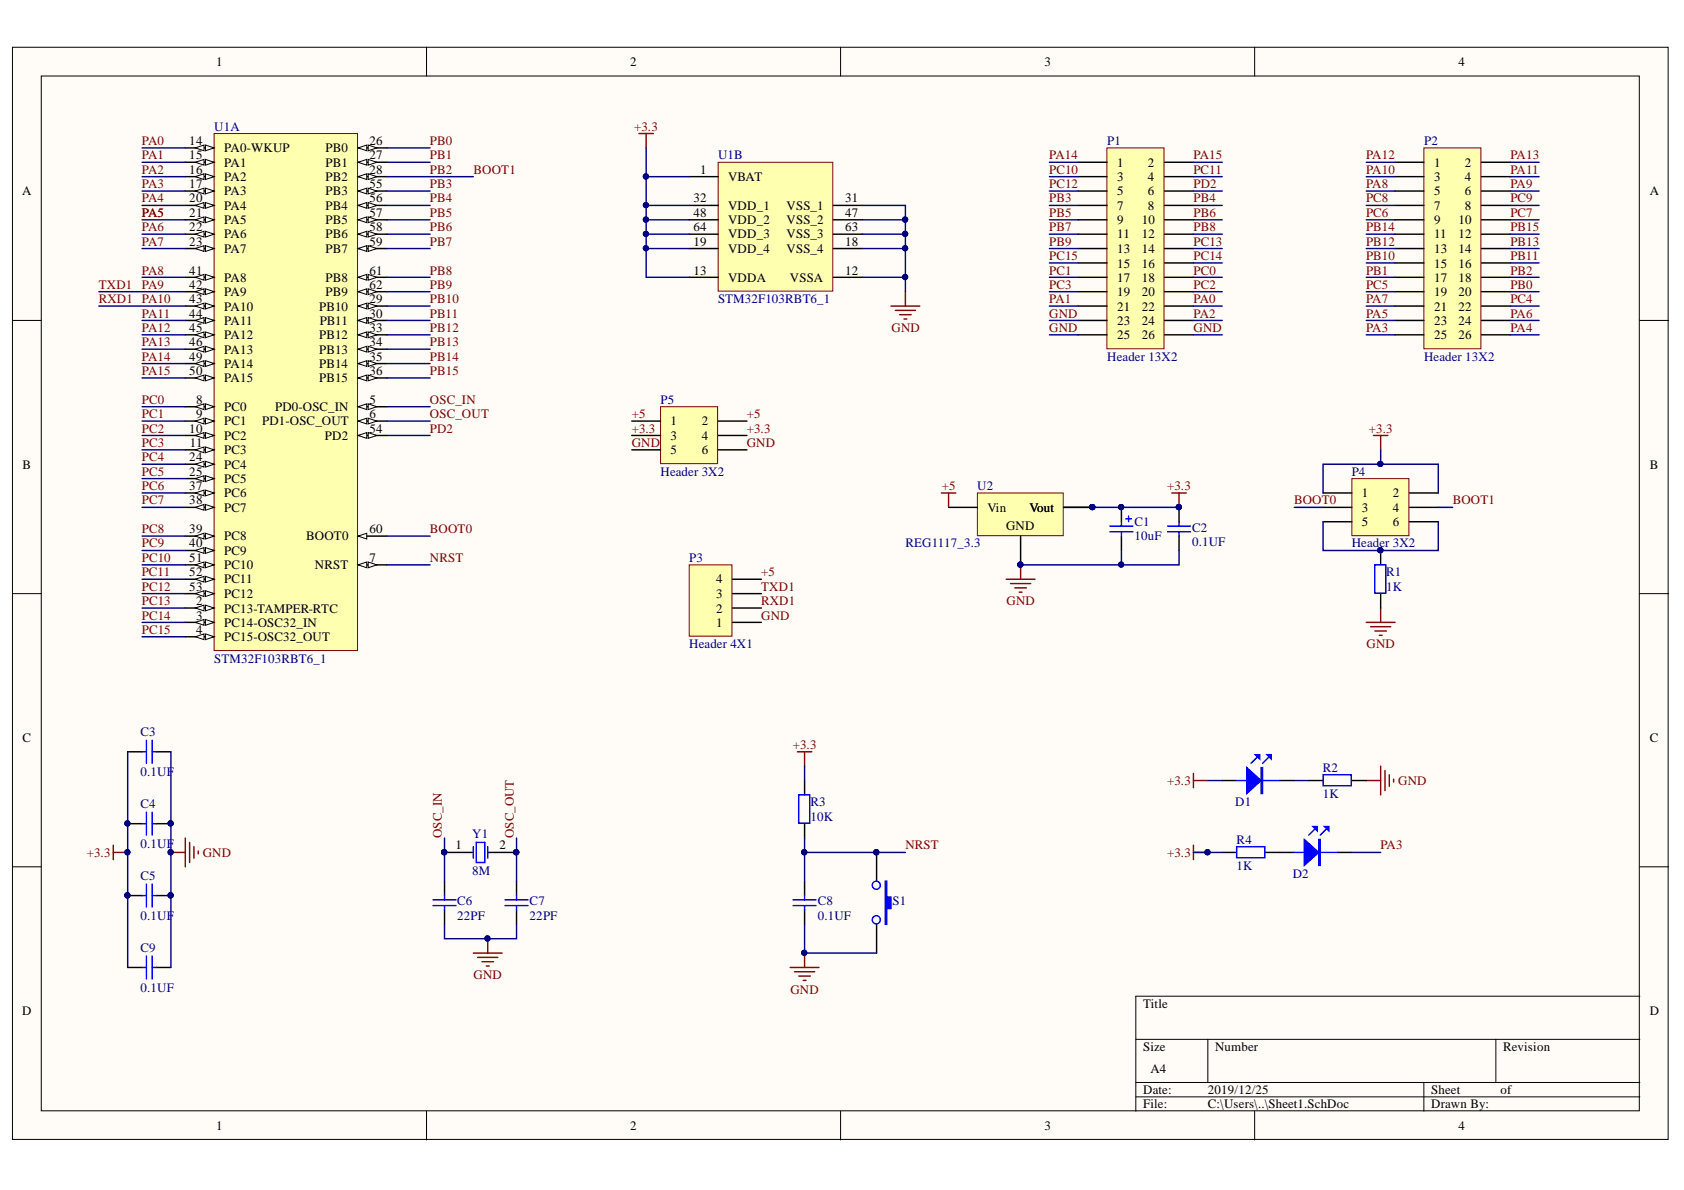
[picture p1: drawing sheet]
<svg xmlns="http://www.w3.org/2000/svg" width="297mm" height="210mm" viewBox="0 0 297 210" stroke-linecap="round" stroke-linejoin="round" font-family="sans-serif">
<defs><g id="words">
<g font-size="2.3">
<text x="38.1" y="11.6">1</text>
<text x="111.2" y="11.6">2</text>
<text x="184.2" y="11.6">3</text>
<text x="257.3" y="11.6">4</text>
<text x="33.4" y="25.6">14</text>
<text x="33.4" y="28.1">15</text>
<text x="39.6" y="26.8">PA0-WKUP</text>
<text x="39.6" y="29.4">PA1</text>
<text x="57.4" y="26.8">PB0</text>
<text x="57.4" y="29.4">PB1</text>
<text x="65.2" y="25.6">26</text>
<text x="65.2" y="28.1">27</text>
<text x="197.1" y="29.4">1</text>
<text x="202.5" y="29.4">2</text>
<text x="253" y="29.4">1</text>
<text x="258.4" y="29.4">2</text>
<text x="3.9" y="34.4">A</text>
<text x="33.4" y="30.6">16</text>
<text x="33.4" y="33.2">17</text>
<text x="33.4" y="35.7">20</text>
<text x="39.6" y="31.9">PA2</text>
<text x="39.6" y="34.4">PA3</text>
<text x="57.4" y="31.9">PB2</text>
<text x="57.4" y="34.4">PB3</text>
<text x="65.2" y="30.6">28</text>
<text x="65.2" y="33.2">55</text>
<text x="65.2" y="35.7">56</text>
<text x="122.3" y="35.7">32</text>
<text x="123.5" y="30.6">1</text>
<text x="128.4" y="31.9">VBAT</text>
<text x="149.1" y="35.7">31</text>
<text x="197.1" y="31.9">3</text>
<text x="197.1" y="34.4">5</text>
<text x="202.5" y="31.9">4</text>
<text x="202.5" y="34.4">6</text>
<text x="253" y="31.9">3</text>
<text x="253" y="34.4">5</text>
<text x="258.4" y="31.9">4</text>
<text x="258.4" y="34.4">6</text>
<text x="291" y="34.4">A</text>
<text x="33.4" y="38.2">21</text>
<text x="33.4" y="40.8">22</text>
<text x="39.6" y="37">PA4</text>
<text x="39.6" y="39.5">PA5</text>
<text x="57.4" y="37">PB4</text>
<text x="57.4" y="39.5">PB5</text>
<text x="65.2" y="38.2">57</text>
<text x="65.2" y="40.8">58</text>
<text x="122.3" y="38.2">48</text>
<text x="122.3" y="40.8">64</text>
<text x="128.4" y="37">VDD_1</text>
<text x="128.4" y="39.5">VDD_2</text>
<text x="138.7" y="37">VSS_1</text>
<text x="138.7" y="39.5">VSS_2</text>
<text x="149.1" y="38.2">47</text>
<text x="149.1" y="40.8">63</text>
<text x="197.1" y="37">7</text>
<text x="197.1" y="39.5">9</text>
<text x="201.4" y="39.5">10</text>
<text x="202.5" y="37">8</text>
<text x="253" y="37">7</text>
<text x="253" y="39.5">9</text>
<text x="257.3" y="39.5">10</text>
<text x="258.4" y="37">8</text>
<text x="33.4" y="43.4">23</text>
<text x="39.6" y="42">PA6</text>
<text x="39.6" y="44.7">PA7</text>
<text x="57.4" y="42">PB6</text>
<text x="57.4" y="44.7">PB7</text>
<text x="65.2" y="43.4">59</text>
<text x="122.3" y="43.4">19</text>
<text x="128.4" y="44.7">VDD_4</text>
<text x="128.4" y="42">VDD_3</text>
<text x="138.7" y="44.7">VSS_4</text>
<text x="138.7" y="42">VSS_3</text>
<text x="149.1" y="43.4">18</text>
<text x="197.1" y="42">11</text>
<text x="197.1" y="44.7">13</text>
<text x="197.1" y="47.2">15</text>
<text x="201.4" y="42">12</text>
<text x="201.4" y="44.7">14</text>
<text x="201.4" y="47.2">16</text>
<text x="253" y="42">11</text>
<text x="253" y="44.7">13</text>
<text x="253" y="47.2">15</text>
<text x="257.3" y="42">12</text>
<text x="257.3" y="44.7">14</text>
<text x="257.3" y="47.2">16</text>
<text x="33.4" y="48.5">41</text>
<text x="33.4" y="51">42</text>
<text x="33.4" y="53.5">43</text>
<text x="39.6" y="49.7">PA8</text>
<text x="39.6" y="52.3">PA9</text>
<text x="57.4" y="49.7">PB8</text>
<text x="57.4" y="52.3">PB9</text>
<text x="65.2" y="53.5">29</text>
<text x="65.2" y="48.5">61</text>
<text x="65.2" y="51">62</text>
<text x="122.3" y="48.5">13</text>
<text x="128.4" y="49.7">VDDA</text>
<text x="139.3" y="49.7">VSSA</text>
<text x="149.1" y="48.5">12</text>
<text x="197.1" y="49.7">17</text>
<text x="197.1" y="52.3">19</text>
<text x="201.4" y="49.7">18</text>
<text x="201.4" y="52.3">20</text>
<text x="253" y="49.7">17</text>
<text x="253" y="52.3">19</text>
<text x="257.3" y="49.7">18</text>
<text x="257.3" y="52.3">20</text>
<text x="33.4" y="56.1">44</text>
<text x="33.4" y="58.6">45</text>
<text x="39.6" y="54.8">PA10</text>
<text x="39.6" y="57.3">PA11</text>
<text x="39.6" y="59.9">PA12</text>
<text x="56.3" y="54.8">PB10</text>
<text x="56.3" y="59.9">PB12</text>
<text x="56.4" y="57.3">PB11</text>
<text x="65.2" y="56.1">30</text>
<text x="65.2" y="58.6">33</text>
<text x="197.1" y="54.8">21</text>
<text x="197.1" y="57.3">23</text>
<text x="197.1" y="59.9">25</text>
<text x="201.4" y="54.8">22</text>
<text x="201.4" y="57.3">24</text>
<text x="201.4" y="59.9">26</text>
<text x="253" y="54.8">21</text>
<text x="253" y="57.3">23</text>
<text x="253" y="59.9">25</text>
<text x="257.3" y="54.8">22</text>
<text x="257.3" y="57.3">24</text>
<text x="257.3" y="59.9">26</text>
<text x="33.4" y="61.1">46</text>
<text x="33.4" y="63.6">49</text>
<text x="39.6" y="62.4">PA13</text>
<text x="39.6" y="64.9">PA14</text>
<text x="56.3" y="62.4">PB13</text>
<text x="56.3" y="64.9">PB14</text>
<text x="65.2" y="61.1">34</text>
<text x="65.2" y="63.6">35</text>
<text x="33.4" y="66.2">50</text>
<text x="34.6" y="71.2">8</text>
<text x="39.6" y="67.4">PA15</text>
<text x="56.3" y="67.4">PB15</text>
<text x="65.2" y="66.2">36</text>
<text x="65.2" y="71.2">5</text>
<text x="33.4" y="76.3">10</text>
<text x="34.6" y="73.8">9</text>
<text x="39.6" y="72.5">PC0</text>
<text x="39.6" y="75">PC1</text>
<text x="39.6" y="77.6">PC2</text>
<text x="46.2" y="75">PD1-OSC_OUT</text>
<text x="48.5" y="72.5">PD0-OSC_IN</text>
<text x="57.3" y="77.6">PD2</text>
<text x="65.2" y="73.8">6</text>
<text x="65.2" y="76.3">54</text>
<text x="118.3" y="75">1</text>
<text x="118.3" y="77.6">3</text>
<text x="123.8" y="75">2</text>
<text x="123.8" y="77.6">4</text>
<text x="4" y="82.6">B</text>
<text x="33.4" y="81.4">24</text>
<text x="33.4" y="83.9">25</text>
<text x="33.5" y="78.8">11</text>
<text x="39.6" y="80.1">PC3</text>
<text x="39.6" y="82.6">PC4</text>
<text x="118.3" y="80.1">5</text>
<text x="123.8" y="80.1">6</text>
<text x="291" y="82.6">B</text>
<text x="33.4" y="86.4">37</text>
<text x="33.4" y="89">38</text>
<text x="39.6" y="85.2">PC5</text>
<text x="39.6" y="87.7">PC6</text>
<text x="240.2" y="87.7">1</text>
<text x="245.7" y="87.7">2</text>
<text x="33.4" y="94">39</text>
<text x="39.6" y="90.2">PC7</text>
<text x="39.6" y="95.3">PC8</text>
<text x="54" y="95.3">BOOT0</text>
<text x="65.2" y="94">60</text>
<text x="174.2" y="90.2">Vin</text>
<text x="177.5" y="93.5">GND</text>
<text x="181.6" y="90.2">Vout</text>
<text x="240.2" y="90.2">3</text>
<text x="240.2" y="92.8">5</text>
<text x="245.7" y="90.2">4</text>
<text x="245.7" y="92.8">6</text>
<text x="33.4" y="96.6">40</text>
<text x="33.4" y="99.1">51</text>
<text x="33.4" y="101.6">52</text>
<text x="39.6" y="97.8">PC9</text>
<text x="39.6" y="100.4">PC10</text>
<text x="55.5" y="100.4">NRST</text>
<text x="65.2" y="99.1">7</text>
<text x="33.4" y="104.3">53</text>
<text x="34.6" y="106.8">2</text>
<text x="39.6" y="102.9">PC11</text>
<text x="39.6" y="105.5">PC12</text>
<text x="126.3" y="105.5">3</text>
<text x="126.3" y="102.9">4</text>
<text x="34.6" y="109.3">3</text>
<text x="34.6" y="111.9">4</text>
<text x="39.6" y="108.1">PC13-TAMPER-RTC</text>
<text x="39.6" y="110.6">PC14-OSC32_IN</text>
<text x="39.6" y="113.1">PC15-OSC32_OUT</text>
<text x="126.3" y="110.6">1</text>
<text x="126.3" y="108.1">2</text>
<text x="4" y="130.8">C</text>
<text x="291" y="130.8">C</text>
<text x="80.3" y="149.8">1</text>
<text x="88.1" y="149.8">2</text>
<text x="3.9" y="179">D</text>
<text x="201.6" y="177.8">Title</text>
<text x="291" y="179">D</text>
<text x="201.6" y="185.4">Size</text>
<text x="214.3" y="185.4">Number</text>
<text x="265.1" y="185.4">Revision</text>
<text x="202.9" y="189.2">A4</text>
<text x="201.6" y="193">Date:</text>
<text x="201.6" y="195.5">File:</text>
<text x="213.1" y="193">2019/12/25</text>
<text x="213.1" y="195.5">C:\Users\..\Sheet1.SchDoc</text>
<text x="252.5" y="193">Sheet</text>
<text x="252.5" y="195.5">Drawn By:</text>
<text x="264.7" y="193">of</text>
<text x="38.1" y="199.3">1</text>
<text x="111.2" y="199.3">2</text>
<text x="184.2" y="199.3">3</text>
<text x="257.3" y="199.3">4</text>
</g>
<g font-size="2.3" fill="#000080">
<text x="37.8" y="23">U1A</text>
<text x="126.7" y="28.1">U1B</text>
<text x="195.3" y="25.6">P1</text>
<text x="251.2" y="25.6">P2</text>
<text x="126.7" y="53.5">STM32F103RBT6_1</text>
<text x="195.3" y="63.6">Header 13X2</text>
<text x="251.2" y="63.6">Header 13X2</text>
<text x="116.5" y="71.2">P5</text>
<text x="116.5" y="83.9">Header 3X2</text>
<text x="238.4" y="83.9">P4</text>
<text x="172.4" y="86.4">U2</text>
<text x="200.1" y="92.8">C1</text>
<text x="200.1" y="95.3">10uF</text>
<text x="210.3" y="93.8">C2</text>
<text x="121.6" y="99.1">P3</text>
<text x="159.7" y="96.6">REG1117_3.3</text>
<text x="210.3" y="96.3">0.1UF</text>
<text x="238.4" y="96.6">Header 3X2</text>
<text x="244.5" y="101.6">R1</text>
<text x="244.5" y="104.3">1K</text>
<text x="37.8" y="116.9">STM32F103RBT6_1</text>
<text x="121.6" y="114.4">Header 4X1</text>
<text x="24.8" y="129.8">C3</text>
<text x="24.8" y="136.9">0.1UF</text>
<text x="233.3" y="136.2">R2</text>
<text x="24.8" y="142.5">C4</text>
<text x="143" y="142.2">R3</text>
<text x="217.9" y="142.2">D1</text>
<text x="233.3" y="140.7">1K</text>
<text x="24.8" y="149.6">0.1UF</text>
<text x="83.3" y="147.8">Y1</text>
<text x="143" y="144.8">10K</text>
<text x="218.1" y="148.8">R4</text>
<text x="24.8" y="155.2">C5</text>
<text x="83.3" y="154.4">8M</text>
<text x="218.1" y="153.4">1K</text>
<text x="228" y="154.9">D2</text>
<text x="80.7" y="159.7">C6</text>
<text x="93.4" y="159.7">C7</text>
<text x="144.2" y="159.7">C8</text>
<text x="157.4" y="159.7">S1</text>
<text x="24.8" y="167.9">C9</text>
<text x="24.8" y="162.3">0.1UF</text>
<text x="80.7" y="162.3">22PF</text>
<text x="93.4" y="162.3">22PF</text>
<text x="144.2" y="162.3">0.1UF</text>
<text x="24.8" y="175">0.1UF</text>
</g>
<g font-size="2.3" fill="#800000">
<text x="111.9" y="23">+3.3</text>
<text x="25" y="25.6">PA0</text>
<text x="25" y="28.1">PA1</text>
<text x="75.8" y="25.6">PB0</text>
<text x="75.8" y="28.1">PB1</text>
<text x="185.1" y="28.1">PA14</text>
<text x="210.5" y="28.1">PA15</text>
<text x="241" y="28.1">PA12</text>
<text x="266.4" y="28.1">PA13</text>
<text x="25" y="30.6">PA2</text>
<text x="25" y="33.2">PA3</text>
<text x="25" y="35.7">PA4</text>
<text x="75.8" y="30.6">PB2</text>
<text x="75.8" y="33.2">PB3</text>
<text x="75.8" y="35.7">PB4</text>
<text x="83.5" y="30.6">BOOT1</text>
<text x="185.1" y="30.6">PC10</text>
<text x="185.1" y="33.2">PC12</text>
<text x="185.1" y="35.7">PB3</text>
<text x="210.5" y="30.6">PC11</text>
<text x="210.5" y="33.2">PD2</text>
<text x="210.5" y="35.7">PB4</text>
<text x="241" y="30.6">PA10</text>
<text x="241" y="35.7">PC8</text>
<text x="241" y="33.2">PA8</text>
<text x="266.4" y="35.7">PC9</text>
<text x="266.4" y="33.2">PA9</text>
<text x="266.4" y="30.6">PA11</text>
<text x="25" y="38.2">PA5</text>
<text x="25" y="40.8">PA6</text>
<text x="75.8" y="38.2">PB5</text>
<text x="75.8" y="40.8">PB6</text>
<text x="185.1" y="38.2">PB5</text>
<text x="185.1" y="40.8">PB7</text>
<text x="210.5" y="38.2">PB6</text>
<text x="210.5" y="40.8">PB8</text>
<text x="241" y="40.8">PB14</text>
<text x="241" y="38.2">PC6</text>
<text x="266.4" y="38.2">PC7</text>
<text x="266.4" y="40.8">PB15</text>
<text x="25" y="43.4">PA7</text>
<text x="75.8" y="43.4">PB7</text>
<text x="185.1" y="43.4">PB9</text>
<text x="185.1" y="45.9">PC15</text>
<text x="210.5" y="43.4">PC13</text>
<text x="210.5" y="45.9">PC14</text>
<text x="241" y="45.9">PB10</text>
<text x="241" y="43.4">PB12</text>
<text x="266.4" y="43.4">PB13</text>
<text x="266.4" y="45.9">PB11</text>
<text x="17.4" y="51">TXD1</text>
<text x="17.4" y="53.5">RXD1 PA10</text>
<text x="25" y="48.5">PA8</text>
<text x="25" y="51">PA9</text>
<text x="75.8" y="48.5">PB8</text>
<text x="75.8" y="51">PB9</text>
<text x="75.8" y="53.5">PB10</text>
<text x="185.1" y="48.5">PC1</text>
<text x="185.1" y="51">PC3</text>
<text x="185.1" y="53.5">PA1</text>
<text x="210.5" y="48.5">PC0</text>
<text x="210.5" y="51">PC2</text>
<text x="210.5" y="53.5">PA0</text>
<text x="241" y="53.5">PA7</text>
<text x="241" y="51">PC5</text>
<text x="241" y="48.5">PB1</text>
<text x="266.4" y="53.5">PC4</text>
<text x="266.4" y="51">PB0</text>
<text x="266.4" y="48.5">PB2</text>
<text x="25" y="56.1">PA11</text>
<text x="25" y="58.6">PA12</text>
<text x="75.8" y="56.1">PB11</text>
<text x="75.8" y="58.6">PB12</text>
<text x="157.3" y="58.6">GND</text>
<text x="185.1" y="56.1">GND</text>
<text x="185.1" y="58.6">GND</text>
<text x="210.5" y="56.1">PA2</text>
<text x="210.5" y="58.6">GND</text>
<text x="241" y="56.1">PA5</text>
<text x="241" y="58.6">PA3</text>
<text x="266.4" y="56.1">PA6</text>
<text x="266.4" y="58.6">PA4</text>
<text x="25" y="61.1">PA13</text>
<text x="25" y="63.6">PA14</text>
<text x="75.8" y="61.1">PB13</text>
<text x="75.8" y="63.6">PB14</text>
<text x="25" y="66.2">PA15</text>
<text x="25" y="71.2">PC0</text>
<text x="75.8" y="66.2">PB15</text>
<text x="75.8" y="71.2">OSC_IN</text>
<text x="25" y="73.8">PC1</text>
<text x="25" y="76.3">PC2</text>
<text x="75.8" y="73.8">OSC_OUT</text>
<text x="75.8" y="76.3">PD2</text>
<text x="111.4" y="73.8">+5</text>
<text x="111.4" y="76.3">+3.3</text>
<text x="131.7" y="73.8">+5</text>
<text x="131.7" y="76.3">+3.3</text>
<text x="241.5" y="76.3">+3.3</text>
<text x="25" y="78.8">PC3</text>
<text x="25" y="81.4">PC4</text>
<text x="25" y="83.9">PC5</text>
<text x="111.4" y="78.8">GND</text>
<text x="131.7" y="78.8">GND</text>
<text x="25" y="86.4">PC6</text>
<text x="25" y="89">PC7</text>
<text x="166.1" y="86.4">+5</text>
<text x="205.9" y="86.4">+3.3</text>
<text x="228.3" y="89">BOOT0</text>
<text x="256.3" y="89">BOOT1</text>
<text x="25" y="94">PC8</text>
<text x="75.8" y="94">BOOT0</text>
<text x="25" y="96.6">PC9</text>
<text x="25" y="99.1">PC10</text>
<text x="25" y="101.6">PC11</text>
<text x="75.8" y="99.1">NRST</text>
<text x="134.3" y="101.6">+5</text>
<text x="25" y="104.3">PC12</text>
<text x="25" y="106.8">PC13</text>
<text x="134.3" y="104.3">TXD1</text>
<text x="134.3" y="106.8">RXD1</text>
<text x="177.5" y="106.8">GND</text>
<text x="25" y="109.3">PC14</text>
<text x="25" y="111.9">PC15</text>
<text x="134.3" y="109.3">GND</text>
<text x="241" y="114.4">GND</text>
<text x="139.8" y="132.1">+3.3</text>
<text x="205.9" y="138.4">+3.3</text>
<text x="246.6" y="138.4">GND</text>
<text x="78" y="147.8" transform="rotate(-90 78 147.8)">OSC_IN</text>
<text x="90.6" y="147.8" transform="rotate(-90 90.6 147.8)">OSC_OUT</text>
<text x="159.7" y="149.8">NRST</text>
<text x="243.5" y="149.8">PA3</text>
<text x="15.3" y="151.1">+3.3</text>
<text x="35.8" y="151.1">GND</text>
<text x="205.9" y="151.1">+3.3</text>
<text x="83.5" y="172.7">GND</text>
<text x="139.4" y="175.3">GND</text>
</g>
</g></defs>
<g fill="#fffcf8" stroke="#000" stroke-width=".18">
<path d="M2.2 8.3h292v192.7h-292z"/>
<path d="M7.3 13.4h281.9v182.5h-281.9z"/>
</g>
<g fill="none" stroke="#000" stroke-width=".18">
<path d="M75.2 8.3v5.1M148.3 8.3v5.1M221.3 8.3v5.1M2.2 56.5h5.1M289.3 56.5h5M2.2 104.7h5.1M289.3 104.7h5M2.2 152.9h5.1M289.3 152.9h5M289.3 175.7h-89v20.3M75.2 196v5.1M148.3 196v5.1"/>
<path d="M200.3 183.3h89M200.3 190.9h89M200.3 193.5h89M213 183.3v7.6M221.3 196v5.1M251.2 190.9v5.1M263.9 183.3v7.6"/>
</g>
<g fill="none" stroke="#800000" stroke-width=".25">
<path d="M112.7 23.6h2.5M114 23.6v2.5M157.2 54h5M157.9 54.7h3.6M158.7 55.5h2M159.4 56.3h.6M159.7 51.5v2.5M242.3 76.8h2.5M243.5 76.8v2.5M166.1 87h2.5M167.3 87v2.5M180 99.6v2.6"/>
<path d="M206.7 87h2.5M208 87v2.5M177.5 102.2h5.1M178.2 102.9h3.6M179 103.7h2M179.8 104.5h.5M241 109.8h5.1M241.8 110.5h3.5M242.5 111.3h2.1M243.3 112.1h.5M243.5 107.2v2.6M140.6 132.6h2.6"/>
<path d="M141.9 132.6v2.5M210.5 137.7h2.5M210.5 136.4v2.5M241 137.7h2.5M243.5 135.1v5.1M244.3 135.9v3.6M245.1 136.7v2M245.8 137.4v.5M20 149.1v2.5M20 150.4h2.5M30.1 150.4h2.6M32.7 147.8v5.1"/>
<path d="M33.4 148.6v3.5M34.2 149.3v2.1M35 150.1v.5M83.5 168.1h5.1M84.3 168.9h3.5M85 169.6h2M85.8 170.4h.5M86 165.6v2.5M139.4 170.6h5.1M140.1 171.4h3.6M140.9 172.2h2M141.7 172.9h.5"/>
<path d="M141.9 168.1v2.5"/>
</g>
<g fill="#000080" stroke="#000080" stroke-width=".18">
<circle cx="22.5" cy="150.3" r=".46"/>
<circle cx="30.1" cy="150.3" r=".46"/>
<circle cx="30.1" cy="157.9" r=".46"/>
<circle cx="22.5" cy="157.9" r=".46"/>
<circle cx="30.1" cy="145.2" r=".46"/>
<circle cx="22.5" cy="145.2" r=".46"/>
<circle cx="86" cy="165.5" r=".46"/>
<circle cx="141.9" cy="168.1" r=".46"/>
<circle cx="207.9" cy="89.4" r=".46"/>
<circle cx="180" cy="99.6" r=".46"/>
</g>
<g fill="none" stroke="#000" stroke-width=".25">
<path d="M22.5 132.6h2.6M27.6 132.6h2.5M22.5 158h2.6M22.5 145.3h2.6M27.6 158h2.5M27.6 145.3h2.5M78.4 155.4v2.6M91.1 155.4v2.6M141.9 155.4v2.6M22.5 170.6h2.6M27.6 170.6h2.5M78.4 160.5v2.5"/>
<path d="M91.1 160.5v2.5M141.9 160.5v2.5"/>
</g>
<g fill="none" stroke="#00f" stroke-width=".25">
<path d="M25.1 132.6h.7M25.8 130.6v4M26.8 130.6v4M26.8 132.6h.8M25.1 158h.7M25.1 145.3h.7M25.8 143.3v4M25.8 155.9v4.1M26.8 143.3v4M26.8 155.9v4.1M26.8 158h.8M26.8 145.3h.8"/>
<path d="M76.4 159.7h4M76.4 158.7h4M78.4 158v.7M78.4 159.7v.8M89.1 159.7h4M89.1 158.7h4M91.1 158v.7M91.1 159.7v.8M139.9 159.7h4.1M139.9 158.7h4.1M141.9 158v.7M141.9 159.7v.8"/>
<path d="M25.1 170.6h.7M25.8 168.6v4.1M26.8 168.6v4.1M26.8 170.6h.8"/>
</g>
<path d="M238.5 84.4h10v10.1h-10z" fill="#ffffb0" stroke="#800000" stroke-width=".18"/>
<path d="M233.4 87h5.1M233.4 89.5h5.1M233.4 92h5.1M248.6 87h5.1M248.6 89.5h5.1M248.6 92h5.1" fill="none" stroke="#000" stroke-width=".25"/>
<path d="M37.8 23.6h25.3v91.2h-25.3z" fill="#ffffb0" stroke="#800000" stroke-width=".18"/>
<path d="M32.7 26.1h5.1" fill="none" stroke="#000" stroke-width=".25"/>
<path d="M36.2 25.6l1.6 .5-1.6 .5z" fill="#fffcf8"/>
<path d="M36.2 25.6l1.6 .5-1.6 .5z" fill="none" stroke="#000" stroke-width=".18"/>
<path d="M34.5 26.1l1.5-.5v1z" fill="#fffcf8"/>
<path d="M34.5 26.1l1.5-.5v1z" fill="none" stroke="#000" stroke-width=".18"/>
<path d="M32.7 28.6h5.1" fill="none" stroke="#000" stroke-width=".25"/>
<path d="M36.2 28.1l1.6 .5-1.6 .5z" fill="#fffcf8"/>
<path d="M36.2 28.1l1.6 .5-1.6 .5z" fill="none" stroke="#000" stroke-width=".18"/>
<path d="M34.5 28.6l1.5-.5v1z" fill="#fffcf8"/>
<path d="M34.5 28.6l1.5-.5v1z" fill="none" stroke="#000" stroke-width=".18"/>
<path d="M32.7 31.2h5.1" fill="none" stroke="#000" stroke-width=".25"/>
<path d="M36.2 30.7l1.6 .5-1.6 .5z" fill="#fffcf8"/>
<path d="M36.2 30.7l1.6 .5-1.6 .5z" fill="none" stroke="#000" stroke-width=".18"/>
<path d="M34.5 31.2l1.5-.5v1z" fill="#fffcf8"/>
<path d="M34.5 31.2l1.5-.5v1z" fill="none" stroke="#000" stroke-width=".18"/>
<path d="M32.7 33.7h5.1" fill="none" stroke="#000" stroke-width=".25"/>
<path d="M36.2 33.2l1.6 .5-1.6 .5z" fill="#fffcf8"/>
<path d="M36.2 33.2l1.6 .5-1.6 .5z" fill="none" stroke="#000" stroke-width=".18"/>
<path d="M34.5 33.7l1.5-.5v1z" fill="#fffcf8"/>
<path d="M34.5 33.7l1.5-.5v1z" fill="none" stroke="#000" stroke-width=".18"/>
<path d="M32.7 36.2h5.1" fill="none" stroke="#000" stroke-width=".25"/>
<path d="M36.2 35.7l1.6 .5-1.6 .5z" fill="#fffcf8"/>
<path d="M36.2 35.7l1.6 .5-1.6 .5z" fill="none" stroke="#000" stroke-width=".18"/>
<path d="M34.5 36.2l1.5-.5v1z" fill="#fffcf8"/>
<path d="M34.5 36.2l1.5-.5v1z" fill="none" stroke="#000" stroke-width=".18"/>
<path d="M32.7 38.8h5.1" fill="none" stroke="#000" stroke-width=".25"/>
<path d="M36.2 38.3l1.6 .5-1.6 .5z" fill="#fffcf8"/>
<path d="M36.2 38.3l1.6 .5-1.6 .5z" fill="none" stroke="#000" stroke-width=".18"/>
<path d="M34.5 38.8l1.5-.5v1z" fill="#fffcf8"/>
<path d="M34.5 38.8l1.5-.5v1z" fill="none" stroke="#000" stroke-width=".18"/>
<path d="M32.7 41.3h5.1" fill="none" stroke="#000" stroke-width=".25"/>
<path d="M36.2 40.8l1.6 .5-1.6 .5z" fill="#fffcf8"/>
<path d="M36.2 40.8l1.6 .5-1.6 .5z" fill="none" stroke="#000" stroke-width=".18"/>
<path d="M34.5 41.3l1.5-.5v1z" fill="#fffcf8"/>
<path d="M34.5 41.3l1.5-.5v1z" fill="none" stroke="#000" stroke-width=".18"/>
<path d="M32.7 43.8h5.1" fill="none" stroke="#000" stroke-width=".25"/>
<path d="M36.2 43.3l1.6 .5-1.6 .5z" fill="#fffcf8"/>
<path d="M36.2 43.3l1.6 .5-1.6 .5z" fill="none" stroke="#000" stroke-width=".18"/>
<path d="M34.5 43.8l1.5-.5v1z" fill="#fffcf8"/>
<path d="M34.5 43.8l1.5-.5v1z" fill="none" stroke="#000" stroke-width=".18"/>
<path d="M63.2 26.1h5" fill="none" stroke="#000" stroke-width=".25"/>
<path d="M63.2 26.1l1.5-.5v1z" fill="#fffcf8"/>
<path d="M63.2 26.1l1.5-.5v1z" fill="none" stroke="#000" stroke-width=".18"/>
<path d="M64.9 25.6l1.6 .5-1.6 .5z" fill="#fffcf8"/>
<path d="M64.9 25.6l1.6 .5-1.6 .5z" fill="none" stroke="#000" stroke-width=".18"/>
<path d="M63.2 28.6h5" fill="none" stroke="#000" stroke-width=".25"/>
<path d="M63.2 28.6l1.5-.5v1z" fill="#fffcf8"/>
<path d="M63.2 28.6l1.5-.5v1z" fill="none" stroke="#000" stroke-width=".18"/>
<path d="M64.9 28.1l1.6 .5-1.6 .5z" fill="#fffcf8"/>
<path d="M64.9 28.1l1.6 .5-1.6 .5z" fill="none" stroke="#000" stroke-width=".18"/>
<path d="M63.2 31.2h5" fill="none" stroke="#000" stroke-width=".25"/>
<path d="M63.2 31.2l1.5-.5v1z" fill="#fffcf8"/>
<path d="M63.2 31.2l1.5-.5v1z" fill="none" stroke="#000" stroke-width=".18"/>
<path d="M64.9 30.7l1.6 .5-1.6 .5z" fill="#fffcf8"/>
<path d="M64.9 30.7l1.6 .5-1.6 .5z" fill="none" stroke="#000" stroke-width=".18"/>
<path d="M63.2 54h5" fill="none" stroke="#000" stroke-width=".25"/>
<path d="M63.2 54l1.5-.5v1z" fill="#fffcf8"/>
<path d="M63.2 54l1.5-.5v1z" fill="none" stroke="#000" stroke-width=".18"/>
<path d="M64.9 53.5l1.6 .5-1.6 .5z" fill="#fffcf8"/>
<path d="M64.9 53.5l1.6 .5-1.6 .5z" fill="none" stroke="#000" stroke-width=".18"/>
<path d="M63.2 56.5h5" fill="none" stroke="#000" stroke-width=".25"/>
<path d="M63.2 56.5l1.5-.5v1z" fill="#fffcf8"/>
<path d="M63.2 56.5l1.5-.5v1z" fill="none" stroke="#000" stroke-width=".18"/>
<path d="M64.9 56l1.6 .5-1.6 .5z" fill="#fffcf8"/>
<path d="M64.9 56l1.6 .5-1.6 .5z" fill="none" stroke="#000" stroke-width=".18"/>
<path d="M63.2 59.1h5" fill="none" stroke="#000" stroke-width=".25"/>
<path d="M63.2 59.1l1.5-.5v1z" fill="#fffcf8"/>
<path d="M63.2 59.1l1.5-.5v1z" fill="none" stroke="#000" stroke-width=".18"/>
<path d="M64.9 58.6l1.6 .5-1.6 .5z" fill="#fffcf8"/>
<path d="M64.9 58.6l1.6 .5-1.6 .5z" fill="none" stroke="#000" stroke-width=".18"/>
<path d="M63.2 61.6h5" fill="none" stroke="#000" stroke-width=".25"/>
<path d="M63.2 61.6l1.5-.5v1z" fill="#fffcf8"/>
<path d="M63.2 61.6l1.5-.5v1z" fill="none" stroke="#000" stroke-width=".18"/>
<path d="M64.9 61.1l1.6 .5-1.6 .5z" fill="#fffcf8"/>
<path d="M64.9 61.1l1.6 .5-1.6 .5z" fill="none" stroke="#000" stroke-width=".18"/>
<path d="M63.2 64.1h5" fill="none" stroke="#000" stroke-width=".25"/>
<path d="M63.2 64.1l1.5-.5v1z" fill="#fffcf8"/>
<path d="M63.2 64.1l1.5-.5v1z" fill="none" stroke="#000" stroke-width=".18"/>
<path d="M64.9 63.6l1.6 .5-1.6 .5z" fill="#fffcf8"/>
<path d="M64.9 63.6l1.6 .5-1.6 .5z" fill="none" stroke="#000" stroke-width=".18"/>
<path d="M63.2 66.7h5" fill="none" stroke="#000" stroke-width=".25"/>
<path d="M63.2 66.7l1.5-.5v1z" fill="#fffcf8"/>
<path d="M63.2 66.7l1.5-.5v1z" fill="none" stroke="#000" stroke-width=".18"/>
<path d="M64.9 66.2l1.6 .5-1.6 .5z" fill="#fffcf8"/>
<path d="M64.9 66.2l1.6 .5-1.6 .5z" fill="none" stroke="#000" stroke-width=".18"/>
<path d="M32.7 48.9h5.1" fill="none" stroke="#000" stroke-width=".25"/>
<path d="M36.2 48.4l1.6 .5-1.6 .5z" fill="#fffcf8"/>
<path d="M36.2 48.4l1.6 .5-1.6 .5z" fill="none" stroke="#000" stroke-width=".18"/>
<path d="M34.5 48.9l1.5-.5v1z" fill="#fffcf8"/>
<path d="M34.5 48.9l1.5-.5v1z" fill="none" stroke="#000" stroke-width=".18"/>
<path d="M32.7 51.5h5.1" fill="none" stroke="#000" stroke-width=".25"/>
<path d="M36.2 50.9l1.6 .6-1.6 .5z" fill="#fffcf8"/>
<path d="M36.2 50.9l1.6 .6-1.6 .5z" fill="none" stroke="#000" stroke-width=".18"/>
<path d="M34.5 51.5l1.5-.6v1.1z" fill="#fffcf8"/>
<path d="M34.5 51.5l1.5-.6v1.1z" fill="none" stroke="#000" stroke-width=".18"/>
<path d="M32.7 54h5.1" fill="none" stroke="#000" stroke-width=".25"/>
<path d="M36.2 53.5l1.6 .5-1.6 .5z" fill="#fffcf8"/>
<path d="M36.2 53.5l1.6 .5-1.6 .5z" fill="none" stroke="#000" stroke-width=".18"/>
<path d="M34.5 54l1.5-.5v1z" fill="#fffcf8"/>
<path d="M34.5 54l1.5-.5v1z" fill="none" stroke="#000" stroke-width=".18"/>
<path d="M32.7 56.5h5.1" fill="none" stroke="#000" stroke-width=".25"/>
<path d="M36.2 56l1.6 .5-1.6 .5z" fill="#fffcf8"/>
<path d="M36.2 56l1.6 .5-1.6 .5z" fill="none" stroke="#000" stroke-width=".18"/>
<path d="M34.5 56.5l1.5-.5v1z" fill="#fffcf8"/>
<path d="M34.5 56.5l1.5-.5v1z" fill="none" stroke="#000" stroke-width=".18"/>
<path d="M32.7 59.1h5.1" fill="none" stroke="#000" stroke-width=".25"/>
<path d="M36.2 58.6l1.6 .5-1.6 .5z" fill="#fffcf8"/>
<path d="M36.2 58.6l1.6 .5-1.6 .5z" fill="none" stroke="#000" stroke-width=".18"/>
<path d="M34.5 59.1l1.5-.5v1z" fill="#fffcf8"/>
<path d="M34.5 59.1l1.5-.5v1z" fill="none" stroke="#000" stroke-width=".18"/>
<path d="M32.7 61.6h5.1" fill="none" stroke="#000" stroke-width=".25"/>
<path d="M36.2 61.1l1.6 .5-1.6 .5z" fill="#fffcf8"/>
<path d="M36.2 61.1l1.6 .5-1.6 .5z" fill="none" stroke="#000" stroke-width=".18"/>
<path d="M34.5 61.6l1.5-.5v1z" fill="#fffcf8"/>
<path d="M34.5 61.6l1.5-.5v1z" fill="none" stroke="#000" stroke-width=".18"/>
<path d="M32.7 64.1h5.1" fill="none" stroke="#000" stroke-width=".25"/>
<path d="M36.2 63.6l1.6 .5-1.6 .5z" fill="#fffcf8"/>
<path d="M36.2 63.6l1.6 .5-1.6 .5z" fill="none" stroke="#000" stroke-width=".18"/>
<path d="M34.5 64.1l1.5-.5v1z" fill="#fffcf8"/>
<path d="M34.5 64.1l1.5-.5v1z" fill="none" stroke="#000" stroke-width=".18"/>
<path d="M32.7 66.7h5.1" fill="none" stroke="#000" stroke-width=".25"/>
<path d="M36.2 66.2l1.6 .5-1.6 .5z" fill="#fffcf8"/>
<path d="M36.2 66.2l1.6 .5-1.6 .5z" fill="none" stroke="#000" stroke-width=".18"/>
<path d="M34.5 66.7l1.5-.5v1z" fill="#fffcf8"/>
<path d="M34.5 66.7l1.5-.5v1z" fill="none" stroke="#000" stroke-width=".18"/>
<path d="M63.2 33.7h5" fill="none" stroke="#000" stroke-width=".25"/>
<path d="M63.2 33.7l1.5-.5v1z" fill="#fffcf8"/>
<path d="M63.2 33.7l1.5-.5v1z" fill="none" stroke="#000" stroke-width=".18"/>
<path d="M64.9 33.2l1.6 .5-1.6 .5z" fill="#fffcf8"/>
<path d="M64.9 33.2l1.6 .5-1.6 .5z" fill="none" stroke="#000" stroke-width=".18"/>
<path d="M63.2 36.2h5" fill="none" stroke="#000" stroke-width=".25"/>
<path d="M63.2 36.2l1.5-.5v1z" fill="#fffcf8"/>
<path d="M63.2 36.2l1.5-.5v1z" fill="none" stroke="#000" stroke-width=".18"/>
<path d="M64.9 35.7l1.6 .5-1.6 .5z" fill="#fffcf8"/>
<path d="M64.9 35.7l1.6 .5-1.6 .5z" fill="none" stroke="#000" stroke-width=".18"/>
<path d="M63.2 38.8h5" fill="none" stroke="#000" stroke-width=".25"/>
<path d="M63.2 38.8l1.5-.5v1z" fill="#fffcf8"/>
<path d="M63.2 38.8l1.5-.5v1z" fill="none" stroke="#000" stroke-width=".18"/>
<path d="M64.9 38.3l1.6 .5-1.6 .5z" fill="#fffcf8"/>
<path d="M64.9 38.3l1.6 .5-1.6 .5z" fill="none" stroke="#000" stroke-width=".18"/>
<path d="M63.2 41.3h5" fill="none" stroke="#000" stroke-width=".25"/>
<path d="M63.2 41.3l1.5-.5v1z" fill="#fffcf8"/>
<path d="M63.2 41.3l1.5-.5v1z" fill="none" stroke="#000" stroke-width=".18"/>
<path d="M64.9 40.8l1.6 .5-1.6 .5z" fill="#fffcf8"/>
<path d="M64.9 40.8l1.6 .5-1.6 .5z" fill="none" stroke="#000" stroke-width=".18"/>
<path d="M63.2 43.8h5" fill="none" stroke="#000" stroke-width=".25"/>
<path d="M63.2 43.8l1.5-.5v1z" fill="#fffcf8"/>
<path d="M63.2 43.8l1.5-.5v1z" fill="none" stroke="#000" stroke-width=".18"/>
<path d="M64.9 43.3l1.6 .5-1.6 .5z" fill="#fffcf8"/>
<path d="M64.9 43.3l1.6 .5-1.6 .5z" fill="none" stroke="#000" stroke-width=".18"/>
<path d="M63.2 48.9h5" fill="none" stroke="#000" stroke-width=".25"/>
<path d="M63.2 48.9l1.5-.5v1z" fill="#fffcf8"/>
<path d="M63.2 48.9l1.5-.5v1z" fill="none" stroke="#000" stroke-width=".18"/>
<path d="M64.9 48.4l1.6 .5-1.6 .5z" fill="#fffcf8"/>
<path d="M64.9 48.4l1.6 .5-1.6 .5z" fill="none" stroke="#000" stroke-width=".18"/>
<path d="M63.2 51.5h5" fill="none" stroke="#000" stroke-width=".25"/>
<path d="M63.2 51.5l1.5-.6v1.1z" fill="#fffcf8"/>
<path d="M63.2 51.5l1.5-.6v1.1z" fill="none" stroke="#000" stroke-width=".18"/>
<path d="M64.9 50.9l1.6 .6-1.6 .5z" fill="#fffcf8"/>
<path d="M64.9 50.9l1.6 .6-1.6 .5z" fill="none" stroke="#000" stroke-width=".18"/>
<path d="M32.7 107.2h5.1" fill="none" stroke="#000" stroke-width=".25"/>
<path d="M36.2 106.7l1.6 .5-1.6 .6z" fill="#fffcf8"/>
<path d="M36.2 106.7l1.6 .5-1.6 .6z" fill="none" stroke="#000" stroke-width=".18"/>
<path d="M34.5 107.2l1.5-.5v1.1z" fill="#fffcf8"/>
<path d="M34.5 107.2l1.5-.5v1.1z" fill="none" stroke="#000" stroke-width=".18"/>
<path d="M32.7 109.8h5.1" fill="none" stroke="#000" stroke-width=".25"/>
<path d="M36.2 109.3l1.6 .5-1.6 .5z" fill="#fffcf8"/>
<path d="M36.2 109.3l1.6 .5-1.6 .5z" fill="none" stroke="#000" stroke-width=".18"/>
<path d="M34.5 109.8l1.5-.5v1z" fill="#fffcf8"/>
<path d="M34.5 109.8l1.5-.5v1z" fill="none" stroke="#000" stroke-width=".18"/>
<path d="M32.7 112.3h5.1" fill="none" stroke="#000" stroke-width=".25"/>
<path d="M36.2 111.8l1.6 .5-1.6 .5z" fill="#fffcf8"/>
<path d="M36.2 111.8l1.6 .5-1.6 .5z" fill="none" stroke="#000" stroke-width=".18"/>
<path d="M34.5 112.3l1.5-.5v1z" fill="#fffcf8"/>
<path d="M34.5 112.3l1.5-.5v1z" fill="none" stroke="#000" stroke-width=".18"/>
<path d="M63.2 71.7h5" fill="none" stroke="#000" stroke-width=".25"/>
<path d="M63.2 71.7l1.5-.5v1z" fill="#fffcf8"/>
<path d="M63.2 71.7l1.5-.5v1z" fill="none" stroke="#000" stroke-width=".18"/>
<path d="M64.9 71.2l1.6 .5-1.6 .5z" fill="#fffcf8"/>
<path d="M64.9 71.2l1.6 .5-1.6 .5z" fill="none" stroke="#000" stroke-width=".18"/>
<path d="M63.2 74.3h5" fill="none" stroke="#000" stroke-width=".25"/>
<path d="M63.2 74.3l1.5-.5v1z" fill="#fffcf8"/>
<path d="M63.2 74.3l1.5-.5v1z" fill="none" stroke="#000" stroke-width=".18"/>
<path d="M64.9 73.8l1.6 .5-1.6 .5z" fill="#fffcf8"/>
<path d="M64.9 73.8l1.6 .5-1.6 .5z" fill="none" stroke="#000" stroke-width=".18"/>
<path d="M63.2 99.6h5" fill="none" stroke="#000" stroke-width=".25"/>
<path d="M63.2 99.6l1.5-.5v1z" fill="#fffcf8"/>
<path d="M63.2 99.6l1.5-.5v1z" fill="none" stroke="#000" stroke-width=".18"/>
<path d="M64.9 99.1l1.6 .5-1.6 .5z" fill="#fffcf8"/>
<path d="M64.9 99.1l1.6 .5-1.6 .5z" fill="none" stroke="#000" stroke-width=".18"/>
<path d="M32.7 71.7h5.1" fill="none" stroke="#000" stroke-width=".25"/>
<path d="M36.2 71.2l1.6 .5-1.6 .5z" fill="#fffcf8"/>
<path d="M36.2 71.2l1.6 .5-1.6 .5z" fill="none" stroke="#000" stroke-width=".18"/>
<path d="M34.5 71.7l1.5-.5v1z" fill="#fffcf8"/>
<path d="M34.5 71.7l1.5-.5v1z" fill="none" stroke="#000" stroke-width=".18"/>
<path d="M32.7 74.3h5.1" fill="none" stroke="#000" stroke-width=".25"/>
<path d="M36.2 73.8l1.6 .5-1.6 .5z" fill="#fffcf8"/>
<path d="M36.2 73.8l1.6 .5-1.6 .5z" fill="none" stroke="#000" stroke-width=".18"/>
<path d="M34.5 74.3l1.5-.5v1z" fill="#fffcf8"/>
<path d="M34.5 74.3l1.5-.5v1z" fill="none" stroke="#000" stroke-width=".18"/>
<path d="M32.7 76.8h5.1" fill="none" stroke="#000" stroke-width=".25"/>
<path d="M36.2 76.3l1.6 .5-1.6 .5z" fill="#fffcf8"/>
<path d="M36.2 76.3l1.6 .5-1.6 .5z" fill="none" stroke="#000" stroke-width=".18"/>
<path d="M34.5 76.8l1.5-.5v1z" fill="#fffcf8"/>
<path d="M34.5 76.8l1.5-.5v1z" fill="none" stroke="#000" stroke-width=".18"/>
<path d="M32.7 79.3h5.1" fill="none" stroke="#000" stroke-width=".25"/>
<path d="M36.2 78.8l1.6 .5-1.6 .6z" fill="#fffcf8"/>
<path d="M36.2 78.8l1.6 .5-1.6 .6z" fill="none" stroke="#000" stroke-width=".18"/>
<path d="M34.5 79.3l1.5-.5v1.1z" fill="#fffcf8"/>
<path d="M34.5 79.3l1.5-.5v1.1z" fill="none" stroke="#000" stroke-width=".18"/>
<path d="M32.7 81.9h5.1" fill="none" stroke="#000" stroke-width=".25"/>
<path d="M36.2 81.4l1.6 .5-1.6 .5z" fill="#fffcf8"/>
<path d="M36.2 81.4l1.6 .5-1.6 .5z" fill="none" stroke="#000" stroke-width=".18"/>
<path d="M34.5 81.9l1.5-.5v1z" fill="#fffcf8"/>
<path d="M34.5 81.9l1.5-.5v1z" fill="none" stroke="#000" stroke-width=".18"/>
<path d="M32.7 84.4h5.1" fill="none" stroke="#000" stroke-width=".25"/>
<path d="M36.2 83.9l1.6 .5-1.6 .5z" fill="#fffcf8"/>
<path d="M36.2 83.9l1.6 .5-1.6 .5z" fill="none" stroke="#000" stroke-width=".18"/>
<path d="M34.5 84.4l1.5-.5v1z" fill="#fffcf8"/>
<path d="M34.5 84.4l1.5-.5v1z" fill="none" stroke="#000" stroke-width=".18"/>
<path d="M32.7 87h5.1" fill="none" stroke="#000" stroke-width=".25"/>
<path d="M36.2 86.4l1.6 .6-1.6 .5z" fill="#fffcf8"/>
<path d="M36.2 86.4l1.6 .6-1.6 .5z" fill="none" stroke="#000" stroke-width=".18"/>
<path d="M34.5 87l1.5-.6v1.1z" fill="#fffcf8"/>
<path d="M34.5 87l1.5-.6v1.1z" fill="none" stroke="#000" stroke-width=".18"/>
<path d="M32.7 89.5h5.1" fill="none" stroke="#000" stroke-width=".25"/>
<path d="M36.2 89l1.6 .5-1.6 .5z" fill="#fffcf8"/>
<path d="M36.2 89l1.6 .5-1.6 .5z" fill="none" stroke="#000" stroke-width=".18"/>
<path d="M34.5 89.5l1.5-.5v1z" fill="#fffcf8"/>
<path d="M34.5 89.5l1.5-.5v1z" fill="none" stroke="#000" stroke-width=".18"/>
<path d="M32.7 94.6h5.1" fill="none" stroke="#000" stroke-width=".25"/>
<path d="M36.2 94.1l1.6 .5-1.6 .5z" fill="#fffcf8"/>
<path d="M36.2 94.1l1.6 .5-1.6 .5z" fill="none" stroke="#000" stroke-width=".18"/>
<path d="M34.5 94.6l1.5-.5v1z" fill="#fffcf8"/>
<path d="M34.5 94.6l1.5-.5v1z" fill="none" stroke="#000" stroke-width=".18"/>
<path d="M32.7 97.1h5.1" fill="none" stroke="#000" stroke-width=".25"/>
<path d="M36.2 96.6l1.6 .5-1.6 .5z" fill="#fffcf8"/>
<path d="M36.2 96.6l1.6 .5-1.6 .5z" fill="none" stroke="#000" stroke-width=".18"/>
<path d="M34.5 97.1l1.5-.5v1z" fill="#fffcf8"/>
<path d="M34.5 97.1l1.5-.5v1z" fill="none" stroke="#000" stroke-width=".18"/>
<path d="M32.7 99.6h5.1" fill="none" stroke="#000" stroke-width=".25"/>
<path d="M36.2 99.1l1.6 .5-1.6 .5z" fill="#fffcf8"/>
<path d="M36.2 99.1l1.6 .5-1.6 .5z" fill="none" stroke="#000" stroke-width=".18"/>
<path d="M34.5 99.6l1.5-.5v1z" fill="#fffcf8"/>
<path d="M34.5 99.6l1.5-.5v1z" fill="none" stroke="#000" stroke-width=".18"/>
<path d="M32.7 102.2h5.1" fill="none" stroke="#000" stroke-width=".25"/>
<path d="M36.2 101.7l1.6 .5-1.6 .5z" fill="#fffcf8"/>
<path d="M36.2 101.7l1.6 .5-1.6 .5z" fill="none" stroke="#000" stroke-width=".18"/>
<path d="M34.5 102.2l1.5-.5v1z" fill="#fffcf8"/>
<path d="M34.5 102.2l1.5-.5v1z" fill="none" stroke="#000" stroke-width=".18"/>
<path d="M32.7 104.7h5.1" fill="none" stroke="#000" stroke-width=".25"/>
<path d="M36.2 104.2l1.6 .5-1.6 .5z" fill="#fffcf8"/>
<path d="M36.2 104.2l1.6 .5-1.6 .5z" fill="none" stroke="#000" stroke-width=".18"/>
<path d="M34.5 104.7l1.5-.5v1z" fill="#fffcf8"/>
<path d="M34.5 104.7l1.5-.5v1z" fill="none" stroke="#000" stroke-width=".18"/>
<path d="M63.2 76.8h5" fill="none" stroke="#000" stroke-width=".25"/>
<path d="M63.2 76.8l1.5-.5v1z" fill="#fffcf8"/>
<path d="M63.2 76.8l1.5-.5v1z" fill="none" stroke="#000" stroke-width=".18"/>
<path d="M64.9 76.3l1.6 .5-1.6 .5z" fill="#fffcf8"/>
<path d="M64.9 76.3l1.6 .5-1.6 .5z" fill="none" stroke="#000" stroke-width=".18"/>
<path d="M63.2 94.6h5" fill="none" stroke="#000" stroke-width=".25"/>
<path d="M63.2 94.6l1.5-.5v1z" fill="#fffcf8"/>
<path d="M63.2 94.6l1.5-.5v1z" fill="none" stroke="#000" stroke-width=".18"/>
<path d="M126.7 28.6h20.2v22.7h-20.2z" fill="#ffffb0" stroke="#800000" stroke-width=".18"/>
<path d="M121.6 31.2h5.1M121.6 36.2h5.1M121.6 38.8h5.1M147 36.2h5.1M147 38.8h5.1M121.6 48.9h5.1M121.6 43.8h5.1M121.6 41.3h5.1M147 48.9h5.1M147 43.8h5.1M147 41.3h5.1" fill="none" stroke="#000" stroke-width=".25"/>
<path d="M195.2 26.1h10.1v35.4h-10.1z" fill="#ffffb0" stroke="#800000" stroke-width=".18"/>
<g fill="none" stroke="#000" stroke-width=".25">
<path d="M190.2 28.6h5.1M190.2 31.2h5.1M190.2 33.7h5.1M190.2 36.2h5.1M190.2 38.8h5.1M205.4 28.6h5.1M205.4 31.2h5.1M205.4 33.7h5.1M205.4 36.2h5.1M205.4 38.8h5.1M190.2 41.3h5.1M190.2 43.8h5.1"/>
<path d="M190.2 46.4h5.1M190.2 48.9h5.1M190.2 51.5h5.1M190.2 54h5.1M190.2 56.5h5.1M190.2 59.1h5.1M205.4 41.3h5.1M205.4 43.8h5.1M205.4 46.4h5.1M205.4 48.9h5.1M205.4 51.5h5.1M205.4 54h5.1"/>
<path d="M205.4 56.5h5.1M205.4 59.1h5.1"/>
</g>
<path d="M251.2 26.1h10v35.4h-10z" fill="#ffffb0" stroke="#800000" stroke-width=".18"/>
<g fill="none" stroke="#000" stroke-width=".25">
<path d="M246.1 28.6h5.1M246.1 31.2h5.1M246.1 33.7h5.1M246.1 36.2h5.1M246.1 38.8h5.1M261.3 28.6h5.1M261.3 31.2h5.1M261.3 33.7h5.1M261.3 36.2h5.1M261.3 38.8h5.1M246.1 41.3h5.1M246.1 43.8h5.1"/>
<path d="M246.1 46.4h5.1M246.1 48.9h5.1M246.1 51.5h5.1M246.1 54h5.1M246.1 56.5h5.1M246.1 59.1h5.1M261.3 41.3h5.1M261.3 43.8h5.1M261.3 46.4h5.1M261.3 48.9h5.1M261.3 51.5h5.1M261.3 54h5.1"/>
<path d="M261.3 56.5h5.1M261.3 59.1h5.1M197.8 89.5v2.5M197.8 94.6v2.5M208 89.5v2.5M208 94.6v2.5M243.5 97.1v2.5M243.5 104.7v2.5M141.9 137.7v2.5M215.6 137.7h2.5M225.8 137.7h2.5M230.8 137.7h2.6"/>
<path d="M238.5 137.7h2.5M78.4 150.4h5.1M86 150.4h5.1M141.9 145.3v2.5M215.6 150.4h2.5M223.2 150.4h2.6"/>
</g>
<g fill="#000080" stroke="#000080" stroke-width=".18">
<circle cx="243.5" cy="97.1" r=".46"/>
<circle cx="207.9" cy="89.4" r=".46"/>
<circle cx="197.8" cy="89.4" r=".46"/>
<circle cx="78.3" cy="150.3" r=".47"/>
<circle cx="91" cy="150.3" r=".47"/>
</g>
<g fill="none" stroke="#00f" stroke-width=".25">
<path d="M195.8 92.8h4M195.8 93.8h4M197.8 92v.8M197.8 93.8v.8M198.6 91.5h1M199.1 91v1M205.9 92.8h4.1M205.9 93.8h4.1M208 92v.8M208 93.8v.8M242.5 99.6h1.9v5h-1.9zM218.1 137.7h7.7"/>
<path d="M221.7 133.6l-1 1M223.7 133.6l-1 1M233.4 136.7h5v1.9h-5zM83.5 149.3v2.1M84 148.6h1.5v3.5h-1.5zM86 149.3v2.1M140.9 140.2h1.9v5h-1.9zM218.1 149.3h5v2h-5z"/>
</g>
<path d="M219.9 135.4l2.5 2.3-2.5 2.3z" fill="#00f"/>
<path d="M219.9 135.4l2.5 2.3-2.5 2.3zM222.4 135.4h.3v4.6h-.3zM222.6 135.4v4.6" fill="none" stroke="#00f" stroke-width=".25"/>
<path d="M223.5 133.1h.7v.8z" fill="#00f"/>
<path d="M223.5 133.1h.7v.8z" fill="none" stroke="#00f" stroke-width=".25"/>
<path d="M221.4 133.1h.8v.8z" fill="#00f"/>
<path d="M221.4 133.1h.8v.8zM228.3 150.4h7.6M231.8 146.3l-1 1M233.9 146.3l-1 1" fill="none" stroke="#00f" stroke-width=".25"/>
<path d="M225.8 150.4h2.5M235.9 150.4h2.6" fill="none" stroke="#000" stroke-width=".25"/>
<path d="M230.1 148.1l2.5 2.3-2.5 2.2z" fill="#00f"/>
<path d="M230.1 148.1l2.5 2.3-2.5 2.2zM232.6 148.1h.3v4.5h-.3zM232.7 148.1v4.5" fill="none" stroke="#00f" stroke-width=".25"/>
<path d="M233.6 145.8h.8v.8z" fill="#00f"/>
<path d="M233.6 145.8h.8v.8z" fill="none" stroke="#00f" stroke-width=".25"/>
<path d="M231.6 145.8h.8v.8z" fill="#00f"/>
<path d="M231.6 145.8h.8v.8z" fill="none" stroke="#00f" stroke-width=".25"/>
<path d="M172.4 87h15.1v7.5h-15.1z" fill="#ffffb0" stroke="#800000" stroke-width=".18"/>
<path d="M167.3 89.5h5.1M180 94.6v5M187.6 89.5h5.1" fill="none" stroke="#000" stroke-width=".25"/>
<g fill="#000080" stroke="#000080" stroke-width=".18">
<circle cx="180" cy="99.6" r=".46"/>
<circle cx="192.7" cy="89.4" r=".46"/>
</g>
<path d="M121.6 99.6h7.5v12.6h-7.5z" fill="#ffffb0" stroke="#800000" stroke-width=".18"/>
<path d="M129.2 109.8h5.1M129.2 107.2h5.1M129.2 104.7h5.1M129.2 102.2h5.1M154.6 150.4v5M154.6 163v5.1" fill="none" stroke="#000" stroke-width=".25"/>
<circle cx="154.6" cy="150.3" r=".46" fill="#000080" stroke="#000080" stroke-width=".18"/>
<path d="M156.1 155.4h.3v2.8h.8v2.1h-.8v2.7h-.3z" fill-rule="evenodd" fill="#00f"/>
<g fill="none" stroke="#00f" stroke-width=".25">
<path d="M156.1 155.4h.3v2.8h.8v2.1h-.8v2.7h-.3z"/>
<circle cx="154.6" cy="156.1" r=".71"/>
<circle cx="154.6" cy="162.2" r=".72"/>
</g>
<g fill="#000080" stroke="#000080" stroke-width=".18">
<circle cx="154.6" cy="150.3" r=".46"/>
<circle cx="213" cy="150.3" r=".47"/>
<circle cx="113.9" cy="31.1" r=".46"/>
<circle cx="113.9" cy="36.2" r=".46"/>
<circle cx="113.9" cy="38.7" r=".46"/>
<circle cx="113.9" cy="41.3" r=".46"/>
<circle cx="113.9" cy="43.8" r=".46"/>
<circle cx="159.6" cy="38.7" r=".46"/>
<circle cx="159.7" cy="41.3" r=".46"/>
<circle cx="159.7" cy="43.8" r=".46"/>
<circle cx="159.7" cy="48.9" r=".46"/>
<circle cx="22.5" cy="145.2" r=".46"/>
<circle cx="22.5" cy="150.3" r=".46"/>
<circle cx="22.5" cy="157.9" r=".46"/>
<circle cx="30.1" cy="157.9" r=".46"/>
<circle cx="30.1" cy="150.3" r=".46"/>
<circle cx="30.1" cy="145.2" r=".46"/>
<circle cx="86" cy="165.5" r=".46"/>
<circle cx="78.3" cy="150.3" r=".47"/>
<circle cx="91" cy="150.3" r=".47"/>
<circle cx="141.9" cy="168.1" r=".46"/>
<circle cx="243.5" cy="81.8" r=".46"/>
<circle cx="141.9" cy="150.3" r=".47"/>
<circle cx="243.5" cy="97.1" r=".46"/>
<circle cx="197.8" cy="99.6" r=".46"/>
<circle cx="180" cy="99.6" r=".46"/>
</g>
<path d="M210.5 149.1v2.5M210.5 150.4h2.5" fill="none" stroke="#800000" stroke-width=".25"/>
<g fill="none" stroke="#000080" stroke-width=".25">
<path d="M25.1 26.1h7.6M25.1 28.6h7.6M25.1 31.2h7.6M25.1 33.7h7.6M25.1 36.2h7.6M25.1 38.8h7.6M68.2 26.1h7.7M68.2 28.6h7.7M68.2 31.2h15.3M68.2 33.7h7.7M68.2 36.2h7.7M68.2 38.8h7.7"/>
<path d="M114 26.1v22.8h7.6M114 31.2h7.6M114 36.2h7.6M114 38.8h7.6M152.1 36.2h7.6v15.3M152.1 38.8h7.6M185.1 28.6h5.1M185.1 31.2h5.1M185.1 33.7h5.1M185.1 36.2h5.1M185.1 38.8h5.1M210.5 28.6h5.1"/>
<path d="M210.5 31.2h5.1M210.5 33.7h5.1M210.5 36.2h5.1M210.5 38.8h5.1M241 28.6h5.1M241 31.2h5.1M241 33.7h5.1M241 36.2h5.1M241 38.8h5.1M266.4 28.6h5.1M266.4 31.2h5.1M266.4 33.7h5.1"/>
<path d="M266.4 36.2h5.1M266.4 38.8h5.1M17.4 51.5h15.3M17.4 54h15.3M25.1 41.3h7.6M25.1 43.8h7.6M25.1 48.9h7.6M25.1 56.5h7.6M25.1 59.1h7.6M68.2 41.3h7.7M68.2 43.8h7.7M68.2 48.9h7.7"/>
<path d="M68.2 56.5h7.7M68.2 59.1h7.7M68.2 51.5h7.7M68.2 54h7.7M114 41.3h7.6M114 43.8h7.6M152.1 41.3h7.6M152.1 43.8h7.6M152.1 48.9h7.6M185.1 41.3h5.1M185.1 43.8h5.1M185.1 48.9h5.1"/>
<path d="M185.1 56.5h5.1M185.1 59.1h5.1M185.1 51.5h5.1M185.1 54h5.1M185.1 46.4h5.1M210.5 41.3h5.1M210.5 43.8h5.1M210.5 48.9h5.1M210.5 56.5h5.1M210.5 59.1h5.1M210.5 51.5h5.1M210.5 54h5.1"/>
<path d="M210.5 46.4h5.1M241 41.3h5.1M241 43.8h5.1M241 48.9h5.1M241 56.5h5.1M241 59.1h5.1M241 51.5h5.1M241 54h5.1M241 46.4h5.1M266.4 41.3h5.1M266.4 43.8h5.1M266.4 48.9h5.1"/>
<path d="M266.4 56.5h5.1M266.4 59.1h5.1M266.4 51.5h5.1M266.4 54h5.1M266.4 46.4h5.1M25.1 61.6h7.6M25.1 64.1h7.6M25.1 66.7h7.6M25.1 71.7h7.6M25.1 74.3h7.6M25.1 76.8h7.6M25.1 79.3h7.6"/>
<path d="M68.2 61.6h7.7M68.2 64.1h7.7M68.2 66.7h7.7M68.2 71.7h7.7M68.2 74.3h7.7M68.2 76.8h7.7M243.5 79.3v2.6M25.1 81.9h7.6M25.1 84.4h7.6M25.1 87h7.6M25.1 89.5h7.6M25.1 94.6h7.6"/>
<path d="M25.1 97.1h7.6M25.1 99.6h7.6M68.2 94.6h7.7M68.2 99.6h7.7M197.8 97.1v2.5M208 97.1v2.5h-28M228.3 89.5h5.1M233.4 92v5.1h20.3v-5.1M233.4 87v-5.1h20.3v5.1M253.7 89.5h2.5M25.1 102.2h7.6M25.1 104.7h7.6"/>
<path d="M25.1 107.2h7.6M25.1 109.8h7.6M25.1 112.3h7.6M22.5 132.6v38M30.1 132.6v38M141.9 135.1v2.6M213 137.7h2.6M228.3 137.7h2.5M78.4 147.8v7.6M91.1 147.8v7.6M141.9 150.4h17.8M141.9 147.8v7.6"/>
<path d="M210.5 150.4h5.1M238.5 150.4h5M78.4 163v2.6h12.7v-2.6M141.9 163v5.1h12.7"/>
</g>
<path d="M116.5 71.7h10.1v10.1h-10.1z" fill="#ffffb0" stroke="#800000" stroke-width=".18"/>
<path d="M111.4 74.3h5.1M111.4 76.8h5.1M111.4 79.3h5.1M126.7 74.3h5.1M126.7 76.8h5.1M126.7 79.3h5.1" fill="none" stroke="#000" stroke-width=".25"/>
<path d="M192.7 89.5h15.3" fill="none" stroke="#000080" stroke-width=".25"/>
<g fill="#000080" stroke="#000080" stroke-width=".18">
<circle cx="192.7" cy="89.4" r=".46"/>
<circle cx="197.8" cy="89.4" r=".46"/>
<circle cx="207.9" cy="89.4" r=".46"/>
</g>
<use href="#words"/>
</svg>
